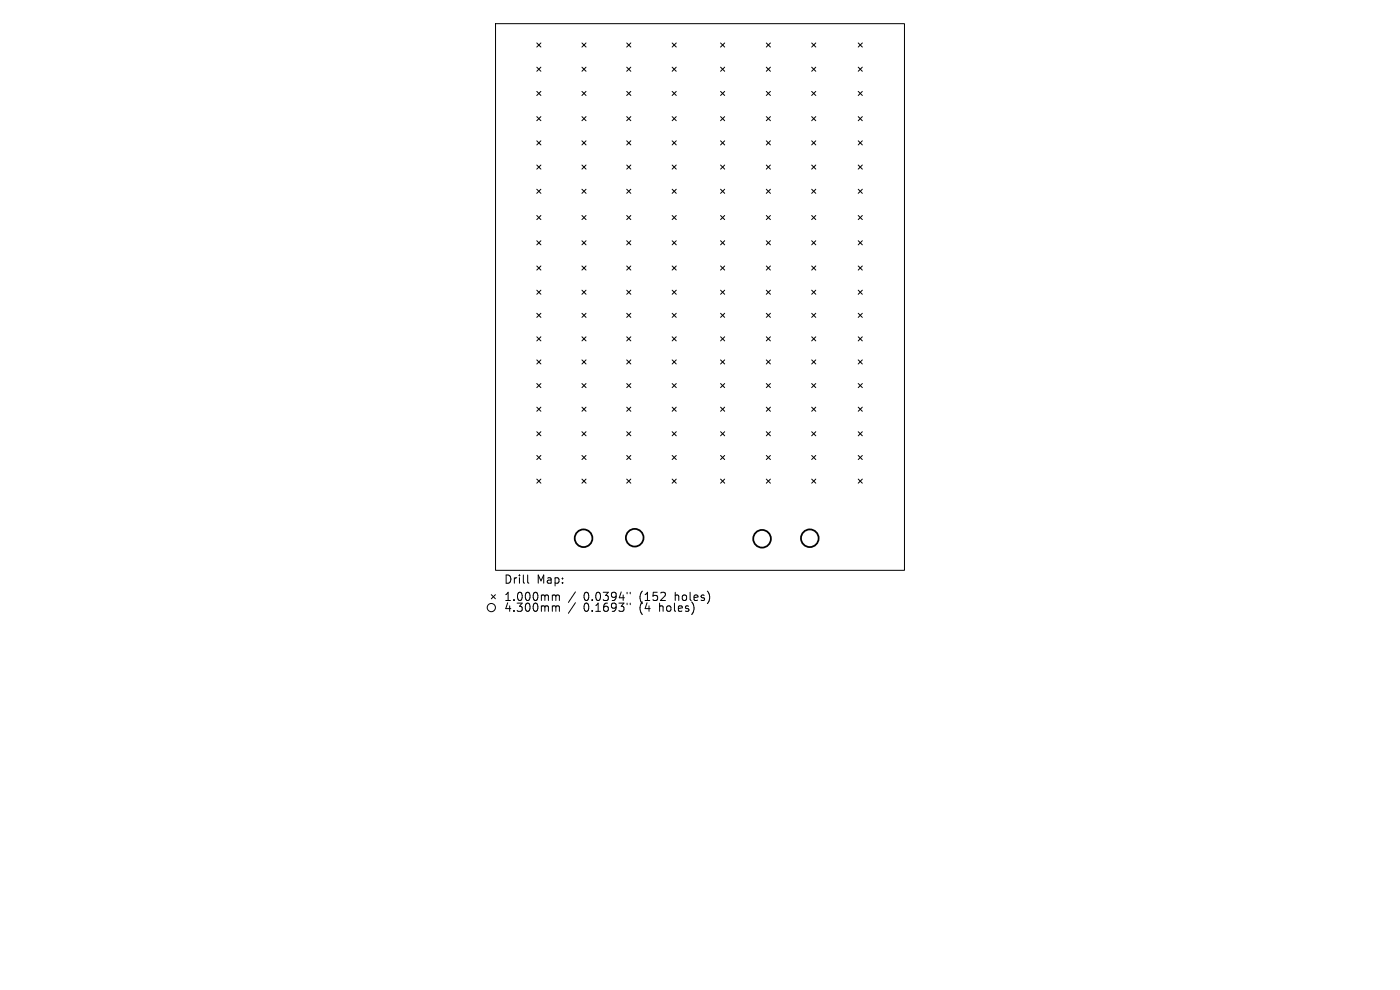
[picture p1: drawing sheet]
<svg xmlns="http://www.w3.org/2000/svg" width="297mm" height="210mm" viewBox="0 0 297 210" stroke-linecap="round" stroke-linejoin="round" font-family="sans-serif">
<defs><g id="words">
<g font-size="2.4">
<text x="106.8" y="124.1">Drill</text>
<text x="113.8" y="124.1">Map:</text>
<text x="106.8" y="127.7">1.000mm</text>
<text x="106.8" y="130">4.300mm</text>
<text x="123.8" y="127.7">0.0394&quot;</text>
<text x="123.8" y="130">0.1693&quot;</text>
<text x="135.8" y="127.7">(152</text>
<text x="135.8" y="130">(4</text>
<text x="140.1" y="130">holes)</text>
<text x="143.4" y="127.7">holes)</text>
</g>
</g></defs>
<g fill="none" stroke="#000" stroke-width=".21">
<path d="M105.1 5h86.8v116h-86.8zM113.9 9.1l.8 .9M113.9 14.2l.8 .9M113.9 19.4l.8 .9M114.7 9.1l-.8 .9M114.7 14.2l-.8 .9M114.7 19.4l-.8 .9M123.5 9.1l.8 .9M123.5 14.2l.8 .9M123.5 19.4l.8 .9M124.3 9.1l-.8 .9M124.3 14.2l-.8 .9"/>
<path d="M124.3 19.4l-.8 .9M133 9.1l.8 .9M133 14.2l.8 .9M133 19.4l.8 .9M133.8 9.1l-.8 .9M133.8 14.2l-.8 .9M133.8 19.4l-.8 .9M142.6 9.1l.9 .9M142.6 14.2l.9 .9M142.6 19.4l.9 .9M143.5 9.1l-.9 .9M143.5 14.2l-.9 .9"/>
<path d="M143.5 19.4l-.9 .9M152.9 9.1l.8 .9M152.9 14.2l.8 .9M152.9 19.4l.8 .9M153.7 9.1l-.8 .9M153.7 14.2l-.8 .9M153.7 19.4l-.8 .9M162.6 9.1l.8 .9M162.6 14.2l.8 .9M162.6 19.4l.8 .9M163.4 9.1l-.8 .9M163.4 14.2l-.8 .9"/>
<path d="M163.4 19.4l-.8 .9M172.2 9.1l.9 .9M172.2 14.2l.9 .9M172.2 19.4l.9 .9M173.1 9.1l-.9 .9M173.1 14.2l-.9 .9M173.1 19.4l-.9 .9M182.1 9.1l.8 .9M182.1 14.2l.8 .9M182.1 19.4l.8 .9M182.9 9.1l-.8 .9M182.9 14.2l-.8 .9"/>
<path d="M182.9 19.4l-.8 .9M113.9 24.7l.8 .9M113.9 29.9l.8 .8M113.9 35l.8 .9M114.7 24.7l-.8 .9M114.7 29.9l-.8 .8M114.7 35l-.8 .9M123.5 24.7l.8 .9M123.5 29.9l.8 .8M123.5 35l.8 .9M124.3 24.7l-.8 .9M124.3 29.9l-.8 .8"/>
<path d="M124.3 35l-.8 .9M133 24.7l.8 .9M133 29.9l.8 .8M133 35l.8 .9M133.8 24.7l-.8 .9M133.8 29.9l-.8 .8M133.8 35l-.8 .9M142.6 24.7l.9 .9M142.6 29.9l.9 .8M142.6 35l.9 .9M143.5 24.7l-.9 .9M143.5 29.9l-.9 .8"/>
<path d="M143.5 35l-.9 .9M152.9 35l.8 .9M152.9 24.7l.8 .9M152.9 29.9l.8 .8M153.7 24.7l-.8 .9M153.7 29.9l-.8 .8M153.7 35l-.8 .9M162.6 24.7l.8 .9M162.6 29.9l.8 .8M162.6 35l.8 .9M163.4 24.7l-.8 .9M163.4 29.9l-.8 .8"/>
<path d="M163.4 35l-.8 .9M172.2 24.7l.9 .9M172.2 29.9l.9 .8M172.2 35l.9 .9M173.1 24.7l-.9 .9M173.1 29.9l-.9 .8M173.1 35l-.9 .9M182.1 24.7l.8 .9M182.1 29.9l.8 .8M182.1 35l.8 .9M182.9 24.7l-.8 .9M182.9 29.9l-.8 .8"/>
<path d="M182.9 35l-.8 .9M113.9 40.1l.8 .9M113.9 45.7l.8 .9M113.9 51.1l.8 .8M113.9 56.4l.8 .9M114.7 40.1l-.8 .9M114.7 45.7l-.8 .9M114.7 51.1l-.8 .8M114.7 56.4l-.8 .9M123.5 40.1l.8 .9M123.5 45.7l.8 .9M123.5 51.1l.8 .8"/>
<path d="M123.5 56.4l.8 .9M124.3 40.1l-.8 .9M124.3 45.7l-.8 .9M124.3 51.1l-.8 .8M124.3 56.4l-.8 .9M133 40.1l.8 .9M133 45.7l.8 .9M133 51.1l.8 .8M133 56.4l.8 .9M133.8 40.1l-.8 .9M133.8 45.7l-.8 .9M133.8 51.1l-.8 .8"/>
<path d="M133.8 56.4l-.8 .9M142.6 40.1l.9 .9M142.6 45.7l.9 .9M142.6 51.1l.9 .8M142.6 56.4l.9 .9M143.5 40.1l-.9 .9M143.5 45.7l-.9 .9M143.5 51.1l-.9 .8M143.5 56.4l-.9 .9M152.9 40.1l.8 .9M152.9 45.7l.8 .9M152.9 51.1l.8 .8"/>
<path d="M152.9 56.4l.8 .9M153.7 56.4l-.8 .9M153.7 40.1l-.8 .9M153.7 45.7l-.8 .9M153.7 51.1l-.8 .8M162.6 40.1l.8 .9M162.6 45.7l.8 .9M162.6 51.1l.8 .8M162.6 56.4l.8 .9M163.4 40.1l-.8 .9M163.4 45.7l-.8 .9M163.4 51.1l-.8 .8"/>
<path d="M163.4 56.4l-.8 .9M172.2 40.1l.9 .9M172.2 45.7l.9 .9M172.2 51.1l.9 .8M172.2 56.4l.9 .9M173.1 40.1l-.9 .9M173.1 45.7l-.9 .9M173.1 51.1l-.9 .8M173.1 56.4l-.9 .9M182.1 40.1l.8 .9M182.1 45.7l.8 .9M182.1 51.1l.8 .8"/>
<path d="M182.1 56.4l.8 .9M182.9 40.1l-.8 .9M182.9 45.7l-.8 .9M182.9 51.1l-.8 .8M182.9 56.4l-.8 .9M113.9 61.6l.8 .8M113.9 66.5l.8 .8M113.9 71.4l.8 .9M113.9 76.3l.8 .9M114.7 61.6l-.8 .8M114.7 66.5l-.8 .8M114.7 71.4l-.8 .9"/>
<path d="M114.7 76.3l-.8 .9M123.5 61.6l.8 .8M123.5 66.5l.8 .8M123.5 71.4l.8 .9M123.5 76.3l.8 .9M124.3 61.6l-.8 .8M124.3 66.5l-.8 .8M124.3 71.4l-.8 .9M124.3 76.3l-.8 .9M133 61.6l.8 .8M133 66.5l.8 .8M133 71.4l.8 .9"/>
<path d="M133 76.3l.8 .9M133.8 61.6l-.8 .8M133.8 66.5l-.8 .8M133.8 71.4l-.8 .9M133.8 76.3l-.8 .9M142.6 61.6l.9 .8M142.6 66.5l.9 .8M142.6 71.4l.9 .9M142.6 76.3l.9 .9M143.5 61.6l-.9 .8M143.5 66.5l-.9 .8M143.5 71.4l-.9 .9"/>
<path d="M143.5 76.3l-.9 .9M152.9 61.6l.8 .8M152.9 66.5l.8 .8M152.9 71.4l.8 .9M152.9 76.3l.8 .9M153.7 66.5l-.8 .8M153.7 61.6l-.8 .8M153.7 71.4l-.8 .9M153.7 76.3l-.8 .9M162.6 76.3l.8 .9M162.6 61.6l.8 .8M162.6 66.5l.8 .8"/>
<path d="M162.6 71.4l.8 .9M163.4 61.6l-.8 .8M163.4 66.5l-.8 .8M163.4 71.4l-.8 .9M163.4 76.3l-.8 .9M172.2 61.6l.9 .8M172.2 66.5l.9 .8M172.2 71.4l.9 .9M172.2 76.3l.9 .9M173.1 61.6l-.9 .8M173.1 66.5l-.9 .8M173.1 71.4l-.9 .9"/>
<path d="M173.1 76.3l-.9 .9M182.1 76.3l.8 .9M182.1 61.6l.8 .8M182.1 66.5l.8 .8M182.1 71.4l.8 .9M182.9 61.6l-.8 .8M182.9 66.5l-.8 .8M182.9 71.4l-.8 .9M182.9 76.3l-.8 .9M113.9 81.4l.8 .8M113.9 86.4l.8 .8M113.9 91.6l.8 .8"/>
<path d="M113.9 96.6l.8 .9M114.7 81.4l-.8 .8M114.7 86.4l-.8 .8M114.7 91.6l-.8 .8M114.7 96.6l-.8 .9M123.5 81.4l.8 .8M123.5 86.4l.8 .8M123.5 91.6l.8 .8M123.5 96.6l.8 .9M124.3 81.4l-.8 .8M124.3 86.4l-.8 .8M124.3 91.6l-.8 .8"/>
<path d="M124.3 96.6l-.8 .9M133 81.4l.8 .8M133 86.4l.8 .8M133 91.6l.8 .8M133 96.6l.8 .9M133.8 81.4l-.8 .8M133.8 86.4l-.8 .8M133.8 91.6l-.8 .8M133.8 96.6l-.8 .9M142.6 81.4l.9 .8M142.6 86.4l.9 .8M142.6 91.6l.9 .8"/>
<path d="M142.6 96.6l.9 .9M143.5 81.4l-.9 .8M143.5 86.4l-.9 .8M143.5 91.6l-.9 .8M143.5 96.6l-.9 .9M152.9 96.6l.8 .9M152.9 81.4l.8 .8M152.9 86.4l.8 .8M152.9 91.6l.8 .8M153.7 86.4l-.8 .8M153.7 81.4l-.8 .8M153.7 91.6l-.8 .8"/>
<path d="M153.7 96.6l-.8 .9M162.6 86.4l.8 .8M162.6 81.4l.8 .8M162.6 91.6l.8 .8M162.6 96.6l.8 .9M163.4 81.4l-.8 .8M163.4 86.4l-.8 .8M163.4 91.6l-.8 .8M163.4 96.6l-.8 .9M172.2 81.4l.9 .8M172.2 86.4l.9 .8M172.2 91.6l.9 .8"/>
<path d="M172.2 96.6l.9 .9M173.1 81.4l-.9 .8M173.1 86.4l-.9 .8M173.1 91.6l-.9 .8M173.1 96.6l-.9 .9M182.1 81.4l.8 .8M182.1 86.4l.8 .8M182.1 91.6l.8 .8M182.1 96.6l.8 .9M182.9 81.4l-.8 .8M182.9 86.4l-.8 .8M182.9 91.6l-.8 .8"/>
<path d="M182.9 96.6l-.8 .9M113.9 101.6l.8 .9M114.7 101.6l-.8 .9M123.5 101.6l.8 .9M124.3 101.6l-.8 .9M133 101.6l.8 .9M133.8 101.6l-.8 .9M142.6 101.6l.9 .9M143.5 101.6l-.9 .9M152.9 101.6l.8 .9M153.7 101.6l-.8 .9M162.6 101.6l.8 .9"/>
<path d="M163.4 101.6l-.8 .9M172.2 101.6l.9 .9M173.1 101.6l-.9 .9M182.1 101.6l.8 .9M182.9 101.6l-.8 .9M104.2 126.1l.9 .9M105.1 126.1l-.9 .9M111.9 122v1.5l.3 .2M117.4 126.2l.4 .1 .1 .2M117.4 128.5l.4 .1 .1 .2M117.9 126.5l.3-.3 .4 .1 .1 1.1M117.9 126.5v.9"/>
<path d="M117.9 128.8v.9M117.9 128.8l.3-.3 .4 .1 .1 1.1M122.1 125.6l-1.5 2.2M122.1 127.9l-1.5 2.2M133 125.6v.4M133 127.9v.4M133.7 125.6v.4M133.7 127.9v.4"/>
<circle cx="104.2" cy="128.9" r=".87"/>
</g>
<g fill="none" stroke="#000" stroke-width=".37">
<circle cx="123.8" cy="114.2" r="1.87"/>
<circle cx="134.6" cy="114.1" r="1.87"/>
<circle cx="161.7" cy="114.3" r="1.87"/>
<circle cx="171.8" cy="114.2" r="1.87"/>
</g>
<use href="#words"/>
</svg>
